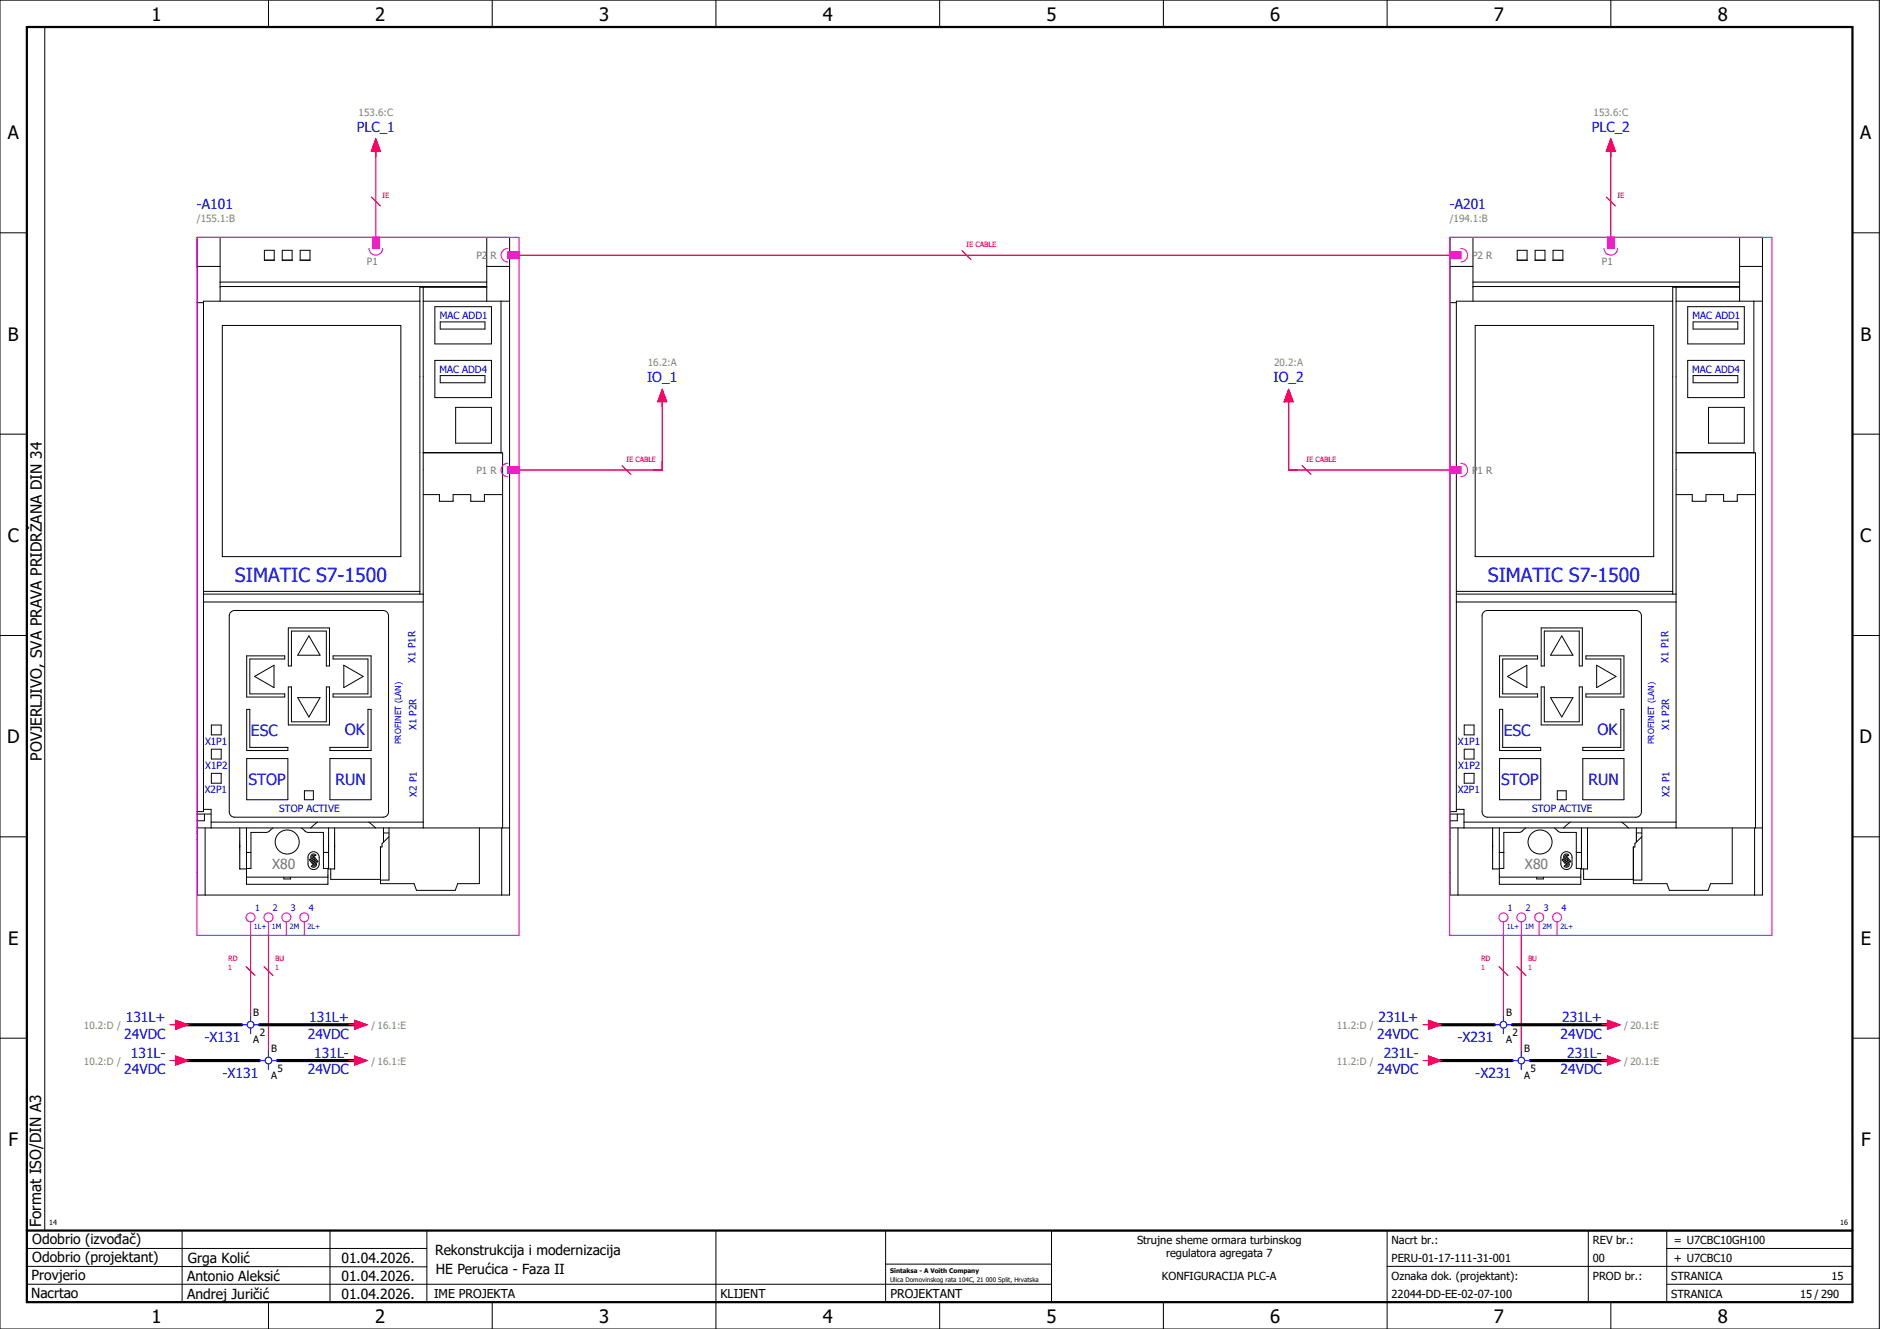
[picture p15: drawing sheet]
<svg xmlns="http://www.w3.org/2000/svg" width="420mm" height="297mm" viewBox="0 0 420 297" stroke-linecap="round" stroke-linejoin="round" font-family="sans-serif">
<defs><g id="words">
<g font-size="4.3" fill="#00f">
<text x="52.5" y="130.1">SIMATIC S7-1500</text>
<text x="332.5" y="130.1">SIMATIC S7-1500</text>
</g>
<g font-size="4.1">
<text x="33.9" y="4.7">1</text>
<text x="83.9" y="4.7">2</text>
<text x="133.9" y="4.7">3</text>
<text x="183.9" y="4.7">4</text>
<text x="233.9" y="4.7">5</text>
<text x="283.9" y="4.7">6</text>
<text x="333.9" y="4.7">7</text>
<text x="383.9" y="4.7">8</text>
<text x="1.8" y="31.2">A</text>
<text x="415.8" y="31.2">A</text>
<text x="1.8" y="76.2">B</text>
<text x="415.8" y="76.2">B</text>
<text x="1.8" y="121.2">C</text>
<text x="415.8" y="121.2">C</text>
<text x="1.6" y="166.2">D</text>
<text x="415.6" y="166.2">D</text>
<text x="1.8" y="211.2">E</text>
<text x="415.8" y="211.2">E</text>
<text x="1.9" y="256.2">F</text>
<text x="415.9" y="256.2">F</text>
<text x="33.9" y="295.7">1</text>
<text x="83.9" y="295.7">2</text>
<text x="133.9" y="295.7">3</text>
<text x="183.9" y="295.7">4</text>
<text x="233.9" y="295.7">5</text>
<text x="283.9" y="295.7">6</text>
<text x="333.9" y="295.7">7</text>
<text x="383.9" y="295.7">8</text>
</g>
<g font-size="3.5" fill="#00f">
<text x="56.1" y="164.4">ESC</text>
<text x="77.1" y="164.3">OK</text>
<text x="336.1" y="164.4">ESC</text>
<text x="357" y="164.3">OK</text>
<text x="55.5" y="175.5">STOP</text>
<text x="75" y="175.4">RUN</text>
<text x="335.5" y="175.5">STOP</text>
<text x="355" y="175.4">RUN</text>
</g>
<g font-size="3.4">
<text x="9.4" y="170" transform="rotate(-90 9.4 170)">POVJERLJIVO, SVA PRAVA PRIDRŽANA DIN 34</text>
<text x="9.2" y="274.3" transform="rotate(-90 9.2 274.3)">Format ISO/DIN A3</text>
</g>
<g font-size="3.1" fill="#00f">
<text x="79.7" y="29.4">PLC_1</text>
<text x="355.7" y="29.4">PLC_2</text>
<text x="44" y="46.7">-A101</text>
<text x="324" y="46.7">-A201</text>
<text x="144.6" y="85.4">IO_1</text>
<text x="284.6" y="85.4">IO_2</text>
<text x="27.8" y="232.1">24VDC</text>
<text x="28.1" y="228.4">131L+</text>
<text x="45.7" y="232.8">-X131</text>
<text x="68.8" y="232.1">24VDC</text>
<text x="69.1" y="228.4">131L+</text>
<text x="307.8" y="232.1">24VDC</text>
<text x="308.1" y="228.4">231L+</text>
<text x="325.7" y="232.8">-X231</text>
<text x="348.8" y="232.1">24VDC</text>
<text x="349.1" y="228.4">231L+</text>
<text x="29.2" y="236.4">131L-</text>
<text x="70.2" y="236.4">131L-</text>
<text x="309.2" y="236.4">231L-</text>
<text x="350.2" y="236.4">231L-</text>
<text x="27.8" y="240.1">24VDC</text>
<text x="49.7" y="240.8">-X131</text>
<text x="68.8" y="240.1">24VDC</text>
<text x="307.8" y="240.1">24VDC</text>
<text x="329.7" y="240.8">-X231</text>
<text x="348.8" y="240.1">24VDC</text>
</g>
<g font-size="3.1" fill="#767676">
<text x="60.8" y="194.3">X80</text>
<text x="340.8" y="194.3">X80</text>
</g>
<g font-size="3.1">
<text x="7.2" y="278.1">Odobrio (izvođač)</text>
<text x="97.2" y="280.5">Rekonstrukcija i modernizacija</text>
<text x="7.1" y="286.1">Provjerio</text>
<text x="7.2" y="282.1">Odobrio (projektant)</text>
<text x="41.8" y="286.2">Antonio Aleksić</text>
<text x="42" y="282.3">Grga Kolić</text>
<text x="76.3" y="282.3">01.04.2026.</text>
<text x="76.3" y="286.3">01.04.2026.</text>
<text x="97.4" y="284.8">HE Perućica - Faza II</text>
<text x="6.9" y="290">Nacrtao</text>
<text x="41.8" y="290.3">Andrej Juričić</text>
<text x="76.3" y="290.3">01.04.2026.</text>
</g>
<g font-size="2.7">
<text x="97" y="290.1">IME PROJEKTA</text>
<text x="161" y="290.1">KLIJENT</text>
<text x="199" y="290.1">PROJEKTANT</text>
</g>
<g font-size="2.5">
<text x="254.1" y="278">Strujne sheme ormara turbinskog</text>
<text x="260.6" y="281">regulatora agregata 7</text>
<text x="311" y="278">Nacrt br.:</text>
<text x="356" y="278">REV br.:</text>
<text x="374.1" y="278">= U7CBC10GH100</text>
<text x="259.7" y="286">KONFIGURACIJA PLC-A</text>
<text x="311" y="286">Oznaka dok. (projektant):</text>
<text x="311" y="282">PERU-01-17-111-31-001</text>
<text x="356" y="286">PROD br.:</text>
<text x="356" y="282">00</text>
<text x="373.5" y="286">STRANICA</text>
<text x="374.1" y="282.1">+ U7CBC10</text>
<text x="409.3" y="286">15</text>
<text x="311" y="290">22044-DD-EE-02-07-100</text>
<text x="373.5" y="290">STRANICA</text>
<text x="402.3" y="290">15 / 290</text>
</g>
<g font-size="2.2" fill="#7ca552">
<text x="80.2" y="25.8">153.6:C</text>
<text x="356.2" y="25.8">153.6:C</text>
<text x="44" y="49.6">/155.1:B</text>
<text x="324" y="49.6">/194.1:B</text>
<text x="144.8" y="81.8">16.2:A</text>
<text x="284.8" y="81.8">20.2:A</text>
<text x="18.8" y="229.9">10.2:D /</text>
<text x="83" y="229.9">/ 16.1:E</text>
<text x="298.8" y="229.9">11.2:D /</text>
<text x="363" y="229.9">/ 20.1:E</text>
<text x="18.8" y="237.9">10.2:D /</text>
<text x="83" y="237.9">/ 16.1:E</text>
<text x="298.8" y="237.9">11.2:D /</text>
<text x="363" y="237.9">/ 20.1:E</text>
</g>
<g font-size="2.2" fill="#767676">
<text x="82" y="59.3">P1</text>
<text x="106.5" y="57.9">P2 R</text>
<text x="329" y="57.9">P2 R</text>
<text x="358" y="59.3">P1</text>
<text x="106.5" y="105.9">P1 R</text>
<text x="329" y="105.9">P1 R</text>
</g>
<g font-size="2.2" fill="#00f">
<text x="98.3" y="71.3">MAC ADD1</text>
<text x="378.3" y="71.3">MAC ADD1</text>
<text x="98.2" y="83.5">MAC ADD4</text>
<text x="378.2" y="83.5">MAC ADD4</text>
<text x="92.9" y="148.1" transform="rotate(-90 92.9 148.1)">X1 P1R</text>
<text x="372.9" y="148.1" transform="rotate(-90 372.9 148.1)">X1 P1R</text>
<text x="45.8" y="166.5">X1P1</text>
<text x="93.1" y="163.2" transform="rotate(-90 93.1 163.2)">X1 P2R</text>
<text x="325.8" y="166.5">X1P1</text>
<text x="373.1" y="163.2" transform="rotate(-90 373.1 163.2)">X1 P2R</text>
<text x="45.9" y="171.9">X1P2</text>
<text x="325.9" y="171.9">X1P2</text>
<text x="45.8" y="177.1">X2P1</text>
<text x="93.1" y="178.1" transform="rotate(-90 93.1 178.1)">X2 P1</text>
<text x="325.8" y="177.1">X2P1</text>
<text x="373.1" y="178.1" transform="rotate(-90 373.1 178.1)">X2 P1</text>
<text x="62.4" y="181.4">STOP ACTIVE</text>
<text x="342.4" y="181.4">STOP ACTIVE</text>
</g>
<g font-size="2.2">
<text x="56.6" y="227.2">B</text>
<text x="336.6" y="227.2">B</text>
<text x="56.6" y="233.2">A</text>
<text x="58.1" y="231.6">2</text>
<text x="336.6" y="233.2">A</text>
<text x="338.1" y="231.6">2</text>
<text x="60.6" y="235.2">B</text>
<text x="62.1" y="239.6">5</text>
<text x="340.6" y="235.2">B</text>
<text x="342.1" y="239.6">5</text>
<text x="60.6" y="241.2">A</text>
<text x="340.6" y="241.2">A</text>
</g>
<g font-size="2" fill="#00f">
<text x="57" y="203.6">1</text>
<text x="61" y="203.6">2</text>
<text x="65" y="203.6">3</text>
<text x="69" y="203.6">4</text>
<text x="337" y="203.6">1</text>
<text x="341" y="203.6">2</text>
<text x="345" y="203.6">3</text>
<text x="349" y="203.6">4</text>
</g>
<g font-size="1.9" fill="#00f">
<text x="89.7" y="166.3" transform="rotate(-90 89.7 166.3)">PROFINET (LAN)</text>
<text x="369.7" y="166.3" transform="rotate(-90 369.7 166.3)">PROFINET (LAN)</text>
</g>
<g font-size="1.6" fill="#f00">
<text x="85.5" y="44.2">IE</text>
<text x="361.5" y="44.2">IE</text>
<text x="216" y="55.2">IE CABLE</text>
<text x="140" y="103.2">IE CABLE</text>
<text x="292" y="103.2">IE CABLE</text>
<text x="51" y="214.8">RD</text>
<text x="61.5" y="214.8">BU</text>
<text x="331" y="214.8">RD</text>
<text x="341.5" y="214.8">BU</text>
<text x="51" y="216.7">1</text>
<text x="61.5" y="216.7">1</text>
<text x="331" y="216.7">1</text>
<text x="341.5" y="216.7">1</text>
</g>
<g font-size="1.6" fill="#00f">
<text x="56.7" y="207.7">1L+</text>
<text x="60.8" y="207.7">1M</text>
<text x="64.7" y="207.7">2M</text>
<text x="68.8" y="207.7">2L+</text>
<text x="336.8" y="207.7">1L+</text>
<text x="340.8" y="207.7">1M</text>
<text x="344.7" y="207.7">2M</text>
<text x="348.8" y="207.7">2L+</text>
</g>
<g font-size="1.6">
<text x="11" y="273.7">14</text>
<text x="411.2" y="273.7">16</text>
</g>
<g font-size="1.4">
<text x="198.9" y="284.4">Sintaksa - A Voith Company</text>
<text x="198.9" y="286.4">Ulica Domovinskog rata 104C, 21 000 Split, Hrvatska</text>
</g>
</g></defs>
<g fill="none" stroke="#000" stroke-width=".22">
<path d="M0 0h420v297h-420zM10 6v269M60 0v6M110 0v6M160 0v6M210 0v6M260 0v6M310 0v6M360 0v6M0 52h6M44.1 59.5h5.1M44.1 53h69.8v147h-69.8z"/>
<path d="M49.2 53v14.3M59.1 55.9h2.2v2.2h-2.2zM63.1 55.9h2.2v2.2h-2.2zM67.1 55.9h2.2v2.2l-2.2 .1zM108.8 53v14.3M108.8 59.5h5.1M324.1 59.5h5.1M324.1 53h69.8v147h-69.8zM329.2 53v14.3M339.1 55.9h2.2v2.2h-2.2zM343.1 55.9h2.2v2.2h-2.2zM347.1 55.9h2.2v2.2h-2.2z"/>
<path d="M388.8 59.5h5.1M388.8 53v14.3M414 52h6M44.1 67.6h1.4M49.2 63h59.6M49.2 64h59.6M49.7 72.7h39.9v51.7h-39.9zM93.8 67.3h-48.3v114.1h-1.4M94.6 64.2v120.8M94.6 67.3h19.3M97.2 68.5h12.6v8.4h-12.6zM98.4 71.9h10v1.6h-10z"/>
<path d="M108.8 64.2h-15v68.6M112 67.3v33.9M324.1 67.6h1.4M329.2 63h59.6M329.2 64h59.6M329.7 72.7h39.9v51.7h-39.9zM373.8 67.3h-48.3v114.1h-1.4M374.6 67.3h19.3M374.6 64.2v120.8M377.2 68.5h12.6v8.4h-12.6zM378.4 71.9h10v1.6h-10zM388.8 64.2h-15v68.6"/>
<path d="M392 67.3v33.9M0 97h6M97.2 80.5h12.6v8.4h-12.6zM98.4 83.9h10v1.6h-10zM101.8 91h8v8h-8zM377.2 80.5h12.6v8.4h-12.6zM378.4 83.9h10v1.6h-10zM381.8 91h8v8h-8zM414 97h6M94.6 110.5h3.6v1.5h3.1v-1.5h3.9v1.5h3.1v-1.5h4M94.6 101.2h17.7v83.8M94.6 101.2h17.4"/>
<path d="M374.6 110.5h3.6v1.5h3.1v-1.5h3.9v1.5h3.1v-1.5h4M374.6 101.2h17.7v83.8M374.6 101.2h17.4M45.5 132.8h49.1M45.5 134.5h49.1M45.5 132.2h48.3M51.5 136.9l.6-.4 .3-.1h33.2a1.2 1.2 0 0 1 1.2 1.2v43.8a1.2 1.2 0 0 1-1.2 1.2h-33.2a1.2 1.2 0 0 1-1.2-1.2v-43.8zM325.5 132.8h49.1M325.5 134.5h49.1M325.5 132.2h48.3M331.5 136.9l.6-.4 .3-.1h33.2a1.2 1.2 0 0 1 1.2 1.2v43.8a1.2 1.2 0 0 1-1.2 1.2h-33.2a1.2 1.2 0 0 1-1.2-1.2v-43.8zM0 142h6"/>
<path d="M55.1 146.6h8.5v.7h-7.8v7.8h7.8v.7h-8.5zM55.1 158.5h.7v8.5h8.5v.7h-9.2zM56.9 151.2l4.3-2.5v5zM64.4 140.3h9.2v8.5h-.7v-7.8h-7.8v7.8h-.7zM64.4 153.5h.7v7.8h7.8v-7.8h.7v8.5h-9.2zM66.5 155.9h5l-2.5 4.4zM69 142.1l2.5 4.3h-5zM74.4 146.6h8.5v9.2h-8.5v-.7h7.8v-7.8h-7.8zM76.8 148.7l4.4 2.5-4.4 2.5zM335.1 146.6h8.5v.7h-7.8v7.8h7.8v.7h-8.5zM335.1 158.5h.7v8.5h8.5v.7h-9.2zM336.9 151.2l4.3-2.5v5z"/>
<path d="M344.4 140.3h9.2v8.5h-.7v-7.8h-7.8v7.8h-.7zM344.4 153.5h.7v7.8h7.8v-7.8h.7v8.5h-9.2zM346.5 155.9h5l-2.5 4.4zM349 142.1l2.5 4.3h-5zM354.4 146.6h8.5v9.2h-8.5v-.7h7.8v-7.8h-7.8zM356.8 148.7l4.4 2.5-4.4 2.5zM362.2 158.5h.7v9.2h-9.2v-.7h8.5zM414 142h6M47.2 162h2.2v2.2h-2.2zM47.2 167.4h2.2v2.2h-2.2zM47.2 172.8h2.2v2.2h-2.2zM55.1 169.5h9.2v9.2h-9.2z"/>
<path d="M68 176.7h2v2h-2zM73.7 169.5h9.2v9.2h-9.2zM73.7 167h8.5v-8.5h.7v9.2h-9.2zM327.2 162h2.2v2.2h-2.2zM327.2 172.8h2.2v2.2h-2.2zM327.2 167.4h2.2v2.2h-2.2zM335.1 169.5h9.2v9.2h-9.2zM348 176.7h2v2h-2zM353.7 169.5h9.2v9.2h-9.2zM414 176.3v87.4M0 187h6M44.1 185h3.1"/>
<path d="M44.1 181.9h3.1M45.5 180.9h1.7v4.1M45.7 181.9v1.5h-1.6M45.8 185v15M47.2 185h66.7M47.2 183.7h47.4M53.6 185v9.2h1.5M55.1 185v12.6h18.2v-3.5h-1v-8.1h-3.7l-1.3-1M55.1 196h18.2M55.1 190.5h1M61 185l-1.2 1h-3.7v8.1h-1M63.4 196v.5h1.5v-.5"/>
<path d="M69.1 190.9a1.25 1.25 0 0 1 1.4-.5 1.25 1.25 0 0 1 .8 1.2v1.5a1.25 1.25 0 0 1-1.2 1.2 1.25 1.25 0 0 1-1.3-1.2v-1.5zM69.7 191a.65 .65 0 0 1 .9 .1l-.2 .2a.4 .4 0 0 0-.6-.1 .4 .4 0 0 0 0 .6l.3 .4 .2-.2-.4-.5 .2-.1 1 1.1-.2 .2-.4-.5-.2 .2 .3 .4a.65 .65 0 0 1-.1 .9 .65 .65 0 0 1-.9-.1l.2-.2a.4 .4 0 0 0 .5 .1 .4 .4 0 0 0 .1-.5l-.3-.5-.3 .2 .4 .5-.2 .1-.9-1.1 .2-.2 .4 .5 .2-.2-.3-.4a.65 .65 0 0 1 .1-.9zM71 183.7l-1.6 1.3M72.3 190.5h1.1M73.4 185v9.2h1.4v-9.2M73.9 194.2v2.3h11.1M82.4 183.7l1.5 1.3M85.7 185v3.2M85.7 186.2h1.2M86.9 185v11.7h-1.9M107.1 185v12.5h-4.8l-.6 1.5h-8.6l-.6-1.5h-7.5v-8.2h.4v-.7l1.5-1.6M112.1 185v15"/>
<path d="M324.1 181.9h3.1M324.1 185h3.1M325.5 180.9h1.7v4.1M325.7 181.9v1.5h-1.6M325.8 185v15M327.2 185h66.7M327.2 183.7h47.4M333.6 185v9.2h1.5M335.1 185v12.6h18.2v-3.5h-1v-8.1h-3.7l-1.3-1M335.1 196h18.2M335.1 190.5h1M341 185l-1.2 1h-3.7v8.1h-1"/>
<path d="M343.4 196v.5h1.5v-.5M349.1 190.9a1.25 1.25 0 0 1 1.4-.5 1.25 1.25 0 0 1 .8 1.2v1.5a1.25 1.25 0 0 1-1.2 1.2 1.25 1.25 0 0 1-1.3-1.2v-1.5zM349.7 191a.65 .65 0 0 1 .9 .1l-.2 .2a.4 .4 0 0 0-.6-.1 .4 .4 0 0 0 0 .6l.3 .4 .2-.2-.4-.5 .2-.1 1 1.1-.2 .2-.4-.5-.2 .2 .3 .4a.65 .65 0 0 1-.1 .9 .65 .65 0 0 1-.9-.1l.2-.2a.4 .4 0 0 0 .5 .1 .4 .4 0 0 0 .1-.5l-.3-.5-.3 .2 .4 .5-.2 .1-.9-1.1 .2-.2 .4 .5 .2-.2-.3-.4a.65 .65 0 0 1 .1-.9zM351 183.7l-1.6 1.3M352.3 190.5h1.1M353.4 185v9.2h1.4v-9.2M353.9 194.2v2.3h11.1M362.4 183.7l1.5 1.3M365.7 186.2h1.2M365.7 185v3.2M366.9 185v11.7h-1.9M387.1 185v12.5h-4.8l-.6 1.5h-8.6l-.6-1.5h-7.5v-8.2h.4v-.7l1.5-1.6"/>
<path d="M392.1 185v15M414 187h6M0 232h6M414 232h6M6 279h89.4M40.7 275v16M73.7 274.9v16M95.4 275.1v16M160 275v22M197.9 275.1v16M310 275v22M355 275v16"/>
<path d="M372.5 279h41.5M372.5 275v16M414 275h-179v16M6 283l89.4 .1M6 287h229M60 291v6M110 291v6M197.9 282.5h37.1M210 291v6M260 291v6M310 283h104M360 291v6"/>
<path d="M372.5 287h41.5"/>
<circle cx="64.2" cy="188.2" r="2.69"/>
<circle cx="344.2" cy="188.2" r="2.69"/>
</g>
<path d="M6 6h408v285h-408zM6 275h408" fill="none" stroke="#000" stroke-width=".5"/>
<g fill="none" stroke="#f00" stroke-width=".25">
<path d="M84 33.8v19.2M84 31l1 2.8h-2zM360 33.8v19.2M360 31l1 2.8h-2zM83 44l2 2M116 57h208M215 56l2 2M359 44l2 2M148 89.8v15.2h-32M148 87l1 2.8h-2zM288 89.8v15.2h36M288 87l1 2.8h-2z"/>
<path d="M139 104l2 2M291 104l2 2M55 216l2 2M56 209v18M59 216l2 2M60 209v26M335 216l2 2M336 209v18M339 216l2 2M340 209v26M38 229h1.3M38 237h1.3"/>
<path d="M39.3 228l2.7 1-2.7 1zM39.3 236l2.7 1-2.7 1zM78 229h1.3M78 237h1.3M79.3 228l2.7 1-2.7 1zM79.3 236l2.7 1-2.7 1zM318 229h1.3M318 237h1.3M319.3 228l2.7 1-2.7 1zM319.3 236l2.7 1-2.7 1zM358 229h1.3M358 237h1.3"/>
<path d="M359.3 228l2.7 1-2.7 1zM359.3 236l2.7 1-2.7 1z"/>
</g>
<path d="M40 229h14M40 237h18M58 229h22M62 237h18M320 229h14M320 237h18M338 229h22M342 237h18" fill="none" stroke="#000" stroke-width=".7"/>
<g fill="none" stroke="#f0f" stroke-width=".25">
<path d="M44 53h72v156h-72zM82.5 55.5a1.5 1.5 0 0 0 1.5 1.5 1.5 1.5 0 0 0 1.5-1.5M83.2 53v2.5h1.5v-2.5M113.5 55.5a1.5 1.5 0 0 0-1.5 1.5 1.5 1.5 0 0 0 1.5 1.5M116 56.3h-2.5v1.5h2.5M324 53h72v156h-72zM324 56.3h2.5v1.5h-2.5M326.5 55.5a1.5 1.5 0 0 1 1.5 1.5 1.5 1.5 0 0 1-1.5 1.5M358.5 55.5a1.5 1.5 0 0 0 1.5 1.5 1.5 1.5 0 0 0 1.5-1.5M359.3 53v2.5h1.5v-2.5M113.5 103.5a1.5 1.5 0 0 0-1.5 1.5 1.5 1.5 0 0 0 1.5 1.5M116 104.3h-2.5v1.5h2.5"/>
<path d="M324 104.3h2.5v1.5h-2.5M326.5 103.5a1.5 1.5 0 0 1 1.5 1.5 1.5 1.5 0 0 1-1.5 1.5M56 206v3M60 206v3M64 206v3M68 206v3M336 206v3M340 206v3M344 206v3M348 206v3"/>
<circle cx="56" cy="205" r="1"/>
<circle cx="60" cy="205" r="1"/>
<circle cx="64" cy="205" r="1"/>
<circle cx="68" cy="205" r="1"/>
<circle cx="336" cy="205" r="1"/>
<circle cx="340" cy="205" r="1"/>
<circle cx="344" cy="205" r="1"/>
<circle cx="348" cy="205" r="1"/>
</g>
<g fill="none" stroke="#00f" stroke-width=".25">
<path d="M54 229h1.2M56 227v1.3M56 229.8v1.2M56.7 229h1.3M58 237h1.3M60 235v1.3M60 237.8v1.2M60.8 237h1.2M334 229h1.3M336 227v1.3M336 229.8v1.2M336.8 229h1.2"/>
<path d="M338 237h1.3M340 235v1.3M340 237.8v1.2M340.8 237h1.2"/>
<circle cx="56" cy="229" r=".75"/>
<circle cx="60" cy="237" r=".75"/>
<circle cx="336" cy="229" r=".75"/>
<circle cx="340" cy="237" r=".75"/>
</g>
<g fill="#f0f" stroke="#f0f" stroke-width=".22">
<path d="M113.5 56.3h2.5v1.5h-2.5z"/>
<path d="M113.5 104.3h2.5v1.5h-2.5z"/>
<path d="M83.2 53h1.5v2.5h-1.5z"/>
<path d="M324 56.3h2.5v1.5h-2.5z"/>
<path d="M324 104.3h2.5v1.5h-2.5z"/>
<path d="M359.3 53h1.5v2.5h-1.5z"/>
</g>
<g fill="#f00" stroke="#f00" stroke-width=".22">
<path d="M39.3 228l2.7 1-2.7 1z"/>
<path d="M39.3 236l2.7 1-2.7 1z"/>
<path d="M148 87l1 2.8h-2z"/>
<path d="M288 87l1 2.8h-2z"/>
<path d="M319.3 228l2.7 1-2.7 1z"/>
<path d="M319.3 236l2.7 1-2.7 1z"/>
<path d="M84 31l1 2.8h-2z"/>
<path d="M360 31l1 2.8h-2z"/>
<path d="M79.3 228l2.7 1-2.7 1z"/>
<path d="M79.3 236l2.7 1-2.7 1z"/>
<path d="M359.3 228l2.7 1-2.7 1z"/>
<path d="M359.3 236l2.7 1-2.7 1z"/>
</g>
<use href="#words"/>
</svg>
